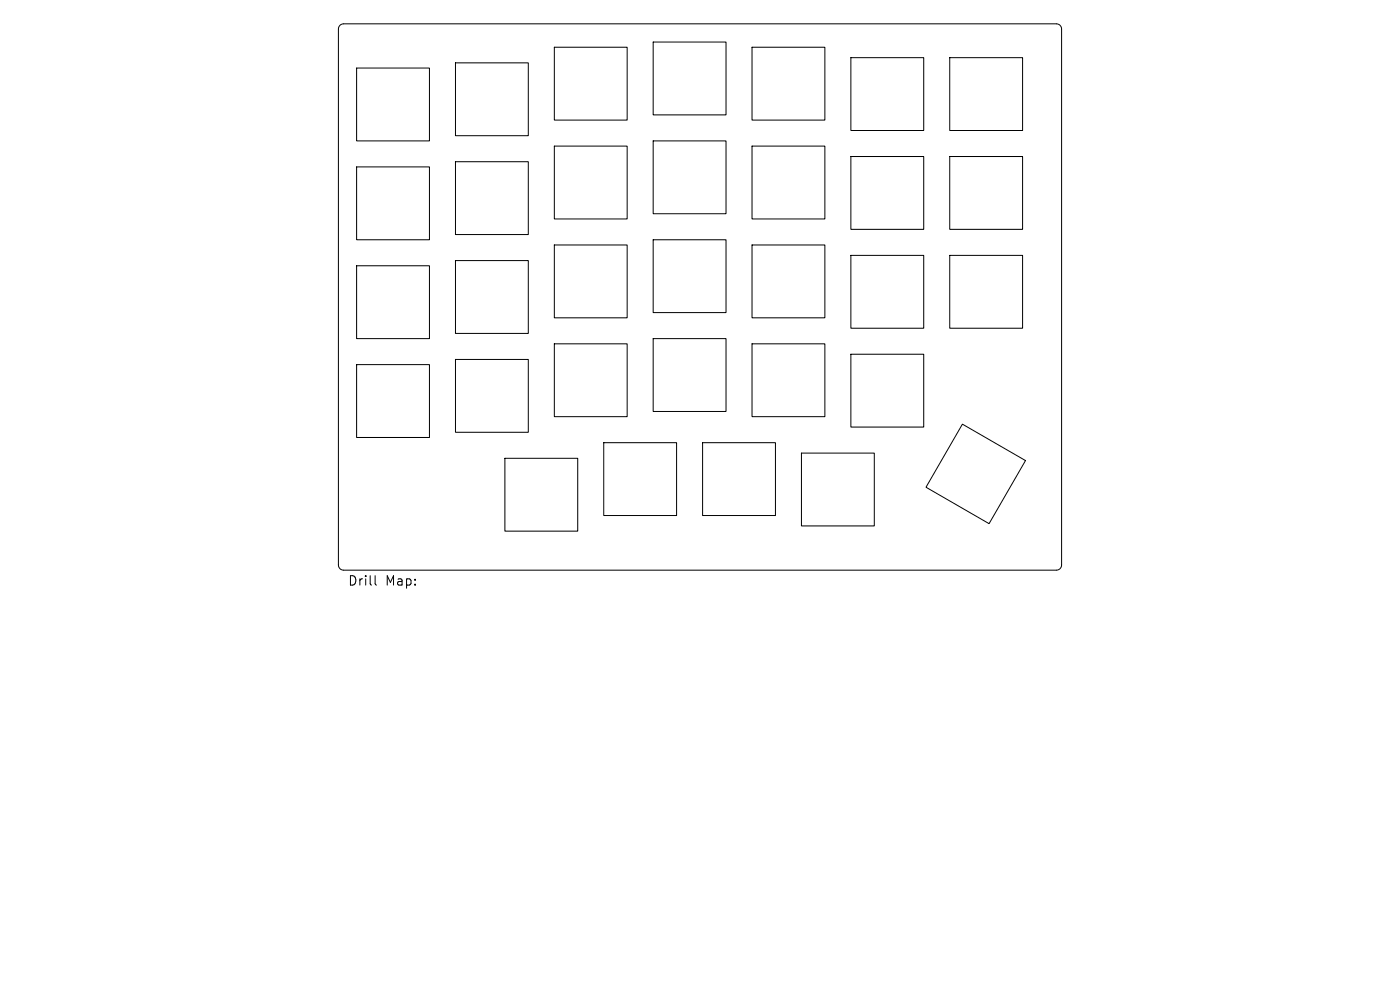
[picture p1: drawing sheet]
<svg xmlns="http://www.w3.org/2000/svg" width="297mm" height="210mm" viewBox="0 0 297 210" stroke-linecap="round" stroke-linejoin="round" font-family="sans-serif">
<defs><g id="words">
<g font-size="2.8">
<text x="73.7" y="124.5">Drill</text>
<text x="81.7" y="124.5">Map:</text>
</g>
</g></defs>
<g fill="none" stroke="#000" stroke-width=".21">
<path d="M72.1 5.4l.8-.3h151.2a1.1 1.1 0 0 1 1.1 1.1v113.6a1.1 1.1 0 0 1-1.1 1.1h-151.2a1.1 1.1 0 0 1-1.1-1.1v-113.6zM75.7 14.4h15.4v15.5h-15.4zM96.6 13.3h15.5v15.5h-15.5zM117.6 10h15.4v15.5h-15.4zM138.6 8.9h15.4v15.5h-15.4zM159.5 10h15.5v15.5h-15.5zM180.5 12.2h15.5v15.5h-15.5zM201.5 12.2h15.4v15.5h-15.4zM75.7 35.4h15.4v15.5h-15.4zM96.6 34.3h15.5v15.5h-15.5zM117.6 31h15.4v15.4h-15.4zM138.6 29.9h15.4v15.4h-15.4z"/>
<path d="M159.5 31h15.5v15.4h-15.5zM180.5 33.2h15.5v15.5h-15.5zM201.5 33.2h15.4v15.5h-15.4zM75.7 56.4h15.4v15.4h-15.4zM96.6 55.3h15.5v15.4h-15.5zM117.6 52h15.4v15.4h-15.4zM138.6 50.9h15.4v15.4h-15.4zM159.5 52h15.5v15.4h-15.5zM180.5 54.2h15.5v15.4h-15.5zM201.5 54.2h15.4v15.4h-15.4zM75.7 77.4h15.4v15.4h-15.4zM96.6 76.2h15.5v15.5h-15.5z"/>
<path d="M117.6 72.9h15.4v15.5h-15.4zM138.6 71.8h15.4v15.5h-15.4zM159.5 72.9h15.5v15.5h-15.5zM180.5 75.1h15.5v15.5h-15.5zM107.1 97.2h15.5v15.5h-15.5zM128.1 93.9h15.4v15.5h-15.4zM149.1 93.9h15.4v15.5h-15.4zM170 96.1h15.5v15.5h-15.5zM204.2 90l13.4 7.7-7.8 13.4-13.4-7.7zM79.6 122.1v1.7l.3 .3"/>
</g>
<use href="#words"/>
</svg>
